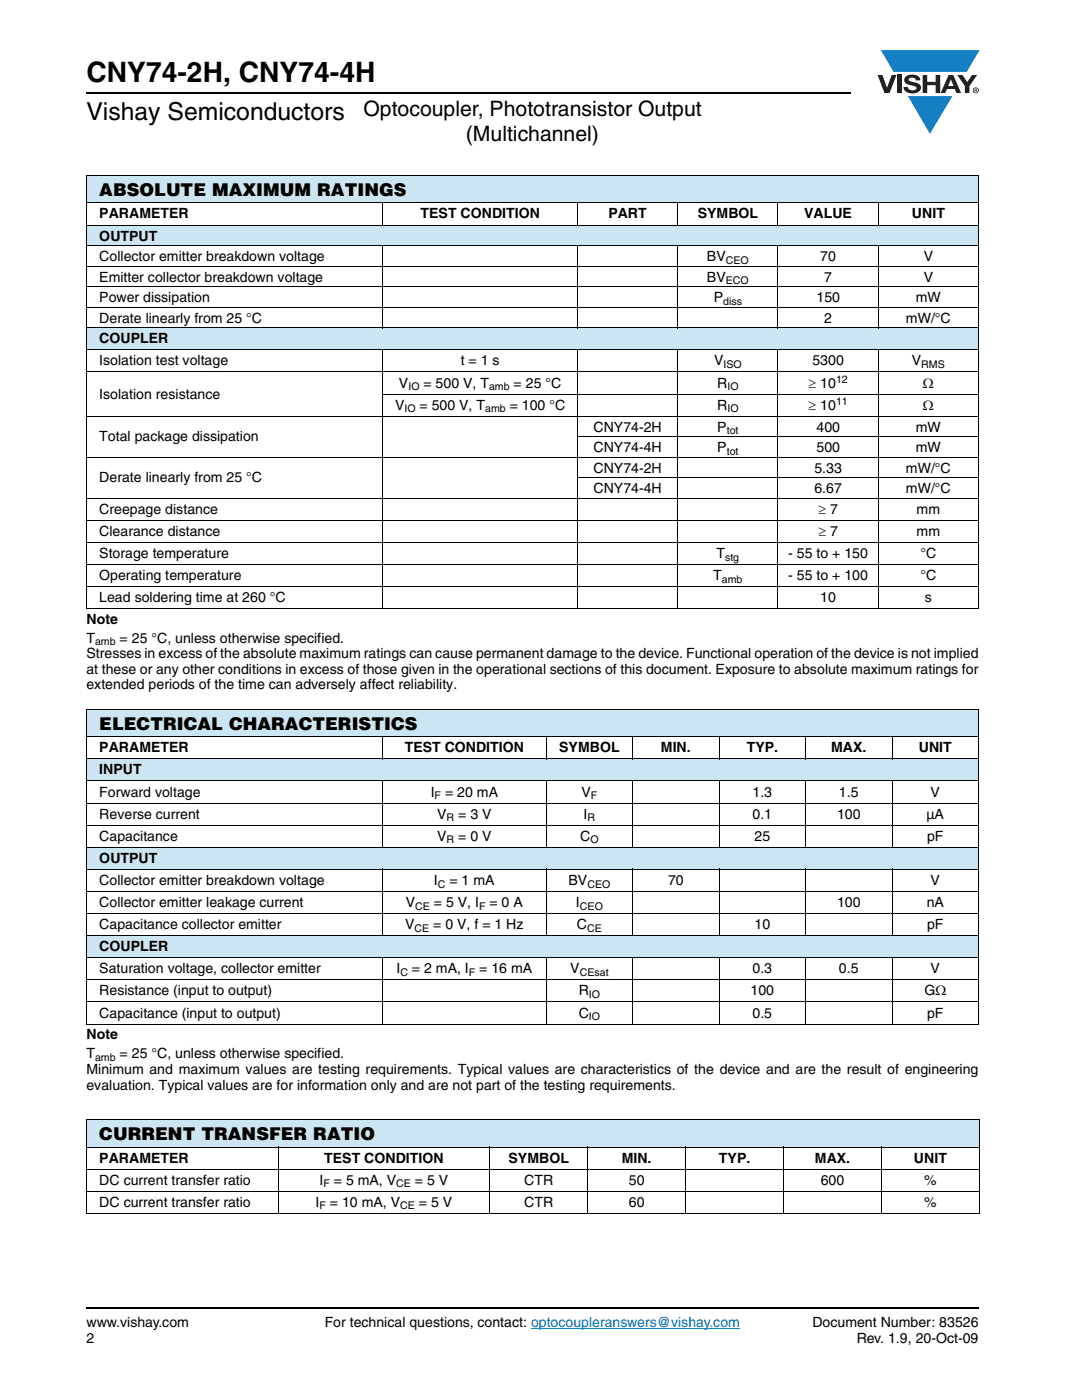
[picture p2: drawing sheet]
<svg xmlns="http://www.w3.org/2000/svg" width="216mm" height="279mm" viewBox="0 0 216 279" stroke-linecap="round" stroke-linejoin="round" font-family="sans-serif">
<defs><g id="words">
<text font-size="5.6" x="17.3" y="16.4">CNY74-2H, CNY74-4H</text>
<text font-size="4.9" x="17.3" y="24">Vishay Semiconductors</text>
<g font-size="4.2">
<text x="72.5" y="23.1">Optocoupler, Phototransistor Output</text>
<text x="93" y="28.1">(Multichannel)</text>
</g>
<g font-size="3.5">
<text x="19.8" y="39.1">ABSOLUTE MAXIMUM RATINGS</text>
<text x="19.8" y="145.6">ELECTRICAL CHARACTERISTICS</text>
<text x="19.8" y="227.5">CURRENT TRANSFER RATIO</text>
</g>
<g font-size="2.8">
<text x="19.8" y="43.6">PARAMETER</text>
<text x="83.9" y="43.6">TEST CONDITION</text>
<text x="121.4" y="43.6">PART</text>
<text x="139.2" y="43.6">SYMBOL</text>
<text x="160.5" y="43.6">VALUE</text>
<text x="182" y="43.6">UNIT</text>
<text x="19.8" y="48">OUTPUT</text>
<text x="19.8" y="52.1">Collector emitter breakdown voltage</text>
<text x="141.1" y="52.1">BV</text>
<text x="163.7" y="52.1">70</text>
<text x="184.3" y="52.1">V</text>
<text x="19.8" y="56.2">Emitter collector breakdown voltage</text>
<text x="141.1" y="56.2">BV</text>
<text x="164.5" y="56.2">7</text>
<text x="184.3" y="56.2">V</text>
<text x="19.8" y="60.3">Power dissipation</text>
<text x="19.8" y="64.4">Derate linearly from 25 °C</text>
<text x="142.4" y="60.3">P</text>
<text x="162.9" y="60.3">150</text>
<text x="164.5" y="64.4">2</text>
<text x="180.8" y="64.4">mW/°C</text>
<text x="182.8" y="60.3">mW</text>
<text x="19.8" y="68.5">COUPLER</text>
<text x="19.8" y="72.9">Isolation test voltage</text>
<text x="79.6" y="77.3">V</text>
<text x="84.5" y="77.3">= 500 V, T</text>
<text x="91.9" y="72.9">t = 1 s</text>
<text x="102.5" y="77.3">= 25 °C</text>
<text x="142.5" y="72.9">V</text>
<text x="143.1" y="77.3">R</text>
<text x="161.3" y="77.3">≥ 10</text>
<text x="162.1" y="72.9">5300</text>
<text x="182" y="72.9">V</text>
<text x="184.2" y="77.3">Ω</text>
<text x="19.8" y="79.5">Isolation resistance</text>
<text x="78.8" y="81.7">V</text>
<text x="83.7" y="81.7">= 500 V, T</text>
<text x="101.7" y="81.7">= 100 °C</text>
<text x="143.1" y="81.7">R</text>
<text x="161.3" y="81.7">≥ 10</text>
<text x="184.2" y="81.7">Ω</text>
<text x="19.8" y="88.1">Total package dissipation</text>
<text x="118.4" y="86.2">CNY74-2H</text>
<text x="143.1" y="86.2">P</text>
<text x="162.9" y="86.2">400</text>
<text x="182.8" y="86.2">mW</text>
<text x="118.4" y="90.3">CNY74-4H</text>
<text x="118.4" y="94.4">CNY74-2H</text>
<text x="143.1" y="90.3">P</text>
<text x="162.5" y="94.4">5.33</text>
<text x="162.9" y="90.3">500</text>
<text x="180.8" y="94.4">mW/°C</text>
<text x="182.8" y="90.3">mW</text>
<text x="19.8" y="96.3">Derate linearly from 25 °C</text>
<text x="118.4" y="98.5">CNY74-4H</text>
<text x="162.5" y="98.5">6.67</text>
<text x="180.8" y="98.5">mW/°C</text>
<text x="19.8" y="102.6">Creepage distance</text>
<text x="19.8" y="107">Clearance distance</text>
<text x="163.3" y="102.6">≥ 7</text>
<text x="163.3" y="107">≥ 7</text>
<text x="182.9" y="102.6">mm</text>
<text x="182.9" y="107">mm</text>
<text x="19.8" y="111.4">Storage temperature</text>
<text x="143" y="111.4">T</text>
<text x="157.3" y="111.4">- 55 to + 150</text>
<text x="183.7" y="111.4">°C</text>
<text x="19.8" y="115.8">Operating temperature</text>
<text x="142.3" y="115.8">T</text>
<text x="157.3" y="115.8">- 55 to + 100</text>
<text x="183.7" y="115.8">°C</text>
<text x="17.3" y="124.4">Note</text>
<text x="19.8" y="120.2">Lead soldering time at 260 °C</text>
<text x="163.7" y="120.2">10</text>
<text x="184.6" y="120.2">s</text>
<text x="17.3" y="131.4">Stresses in excess of the absolute maximum ratings can cause permanent damage to the device. Functional operation of the device is not implied</text>
<text x="17.3" y="128.3">T</text>
<text x="23.9" y="128.3">= 25 °C, unless otherwise specified.</text>
<text x="17.3" y="134.5">at these or any other conditions in excess of those given in the operational sections of this document. Exposure to absolute maximum ratings for</text>
<text x="17.3" y="137.5">extended periods of the time can adversely affect reliability.</text>
<text x="19.8" y="150.2">PARAMETER</text>
<text x="19.8" y="154.6">INPUT</text>
<text x="80.8" y="150.2">TEST CONDITION</text>
<text x="111.6" y="150.2">SYMBOL</text>
<text x="131.9" y="150.2">MIN.</text>
<text x="149" y="150.2">TYP.</text>
<text x="165.8" y="150.2">MAX.</text>
<text x="183.3" y="150.2">UNIT</text>
<text x="19.8" y="159">Forward voltage</text>
<text x="85.9" y="159">I</text>
<text x="88.8" y="159">= 20 mA</text>
<text x="116" y="159">V</text>
<text x="150.2" y="159">1.3</text>
<text x="167.4" y="159">1.5</text>
<text x="185.7" y="159">V</text>
<text x="19.8" y="163.4">Reverse current</text>
<text x="19.8" y="167.8">Capacitance</text>
<text x="87.2" y="167.8">V</text>
<text x="87.2" y="163.4">V</text>
<text x="91.4" y="163.4">= 3 V</text>
<text x="91.4" y="167.8">= 0 V</text>
<text x="115.8" y="167.8">C</text>
<text x="116.5" y="163.4">I</text>
<text x="150.2" y="163.4">0.1</text>
<text x="150.6" y="167.8">25</text>
<text x="167" y="163.4">100</text>
<text x="184.9" y="163.4">µA</text>
<text x="185" y="167.8">pF</text>
<text x="19.8" y="172.2">OUTPUT</text>
<text x="19.8" y="176.6">Collector emitter breakdown voltage</text>
<text x="86.6" y="176.6">I</text>
<text x="89.7" y="176.6">= 1 mA</text>
<text x="113.4" y="176.6">BV</text>
<text x="133.3" y="176.6">70</text>
<text x="185.7" y="176.6">V</text>
<text x="19.8" y="181">Collector emitter leakage current</text>
<text x="19.8" y="185.4">Capacitance collector emitter</text>
<text x="80.8" y="185.4">V</text>
<text x="80.9" y="181">V</text>
<text x="86.4" y="185.4">= 0 V, f = 1 Hz</text>
<text x="86.6" y="181">= 5 V, I</text>
<text x="97.7" y="181">= 0 A</text>
<text x="114.9" y="181">I</text>
<text x="115.1" y="185.4">C</text>
<text x="150.6" y="185.4">10</text>
<text x="167" y="181">100</text>
<text x="184.9" y="181">nA</text>
<text x="185" y="185.4">pF</text>
<text x="19.8" y="189.8">COUPLER</text>
<text x="19.8" y="194.2">Saturation voltage, collector emitter</text>
<text x="79.1" y="194.2">I</text>
<text x="82.2" y="194.2">= 2 mA, I</text>
<text x="95.6" y="194.2">= 16 mA</text>
<text x="113.8" y="194.2">V</text>
<text x="150.2" y="194.2">0.3</text>
<text x="167.4" y="194.2">0.5</text>
<text x="185.7" y="194.2">V</text>
<text x="19.8" y="203.1">Capacitance (input to output)</text>
<text x="19.8" y="198.7">Resistance (input to output)</text>
<text x="115.5" y="203.1">C</text>
<text x="115.5" y="198.7">R</text>
<text x="149.8" y="198.7">100</text>
<text x="150.2" y="203.1">0.5</text>
<text x="184.4" y="198.7">GΩ</text>
<text x="185" y="203.1">pF</text>
<text x="17.3" y="207.3">Note</text>
<text x="17.3" y="214.4">Minimum and maximum values are testing requirements. Typical values are characteristics of the device and are the result of engineering</text>
<text x="17.3" y="211.2">T</text>
<text x="23.9" y="211.2">= 25 °C, unless otherwise specified.</text>
<text x="17.3" y="217.5">evaluation. Typical values are for information only and are not part of the testing requirements.</text>
<text x="19.8" y="232">PARAMETER</text>
<text x="64.7" y="232">TEST CONDITION</text>
<text x="101.5" y="232">SYMBOL</text>
<text x="124.1" y="232">MIN.</text>
<text x="143.4" y="232">TYP.</text>
<text x="162.6" y="232">MAX.</text>
<text x="182.4" y="232">UNIT</text>
<text x="19.8" y="236.4">DC current transfer ratio</text>
<text x="63.7" y="236.4">I</text>
<text x="66.6" y="236.4">= 5 mA, V</text>
<text x="82.8" y="236.4">= 5 V</text>
<text x="104.6" y="236.4">CTR</text>
<text x="125.5" y="236.4">50</text>
<text x="163.8" y="236.4">600</text>
<text x="184.4" y="236.4">%</text>
<text x="19.8" y="240.9">DC current transfer ratio</text>
<text x="63" y="240.9">I</text>
<text x="65.8" y="240.9">= 10 mA, V</text>
<text x="83.6" y="240.9">= 5 V</text>
<text x="104.6" y="240.9">CTR</text>
<text x="125.5" y="240.9">60</text>
<text x="184.4" y="240.9">%</text>
<text x="17.3" y="264.9">www.vishay.com</text>
<text x="17.3" y="268.1">2</text>
<text x="64.8" y="264.9">For technical questions, contact: optocoupleranswers@vishay.com</text>
<text x="162.1" y="264.9">Document Number: 83526</text>
<text x="170.9" y="268.1">Rev. 1.9, 20-Oct-09</text>
</g>
<g font-size="2.1">
<text x="144.8" y="52.6">CEO</text>
<text x="144.8" y="56.7">ECO</text>
<text x="144.3" y="60.8">diss</text>
<text x="81.5" y="77.9">IO</text>
<text x="97.6" y="77.9">amb</text>
<text x="144.4" y="73.4">ISO</text>
<text x="145.1" y="77.9">IO</text>
<text x="166.8" y="76.5">12</text>
<text x="183.8" y="73.4">RMS</text>
<text x="80.7" y="82.3">IO</text>
<text x="96.8" y="82.3">amb</text>
<text x="145.1" y="82.3">IO</text>
<text x="166.8" y="80.9">11</text>
<text x="145" y="86.7">tot</text>
<text x="145" y="90.8">tot</text>
<text x="144.7" y="111.9">stg</text>
<text x="144" y="116.3">amb</text>
<text x="19" y="128.8">amb</text>
<text x="86.7" y="159.5">F</text>
<text x="117.9" y="159.5">F</text>
<text x="89.1" y="163.9">R</text>
<text x="117.2" y="163.9">R</text>
<text x="89.1" y="168.3">R</text>
<text x="117.8" y="168.3">O</text>
<text x="87.4" y="177.1">C</text>
<text x="117.2" y="177.1">CEO</text>
<text x="82.7" y="185.9">CE</text>
<text x="82.8" y="181.5">CE</text>
<text x="95.6" y="181.5">F</text>
<text x="115.7" y="181.5">CEO</text>
<text x="117.2" y="185.9">CE</text>
<text x="79.9" y="194.8">C</text>
<text x="93.6" y="194.8">F</text>
<text x="115.7" y="194.8">CEsat</text>
<text x="117.5" y="199.2">IO</text>
<text x="117.5" y="203.6">IO</text>
<text x="19" y="211.7">amb</text>
<text x="64.5" y="236.9">F</text>
<text x="79.1" y="236.9">CE</text>
<text x="63.8" y="241.4">F</text>
<text x="79.9" y="241.4">CE</text>
</g>
</g></defs>
<g fill="#147fc3">
<path d="M175.8 10h19.7l-2.6 4.4h-3.8h-10.8z"/>
<path d="M181.2 19.2h8.8l-4.4 7.5z"/>
</g>
<g fill="#231f20">
<path d="M175.1 15h1l.9 2.5 .9-2.5h1l-1.4 3.6h-1z"/>
<path d="M179 15h.9v3.6h-.9z"/>
<path d="M180.8 15.3a2.1 2.1 0 0 1 2.7 .3l.1 .4h-.8a.79 .79 0 0 0-.7-.5 .79 .79 0 0 0-.8 .4l.2 .3 1 .2a1.08 1.08 0 0 1 1.3 1.1 1.08 1.08 0 0 1-1.1 1.1 1.73 1.73 0 0 1-2.4-1.2h.9a.96 .96 0 0 0 .8 .6 .96 .96 0 0 0 .9-.4 1.31 1.31 0 0 0-1.2-.6 1.03 1.03 0 0 1-1.1-.6 1.03 1.03 0 0 1 .2-1.1z"/>
<path d="M184.1 15h.9v1.3h1.7v-1.3h.9v3.6h-.9v-1.6h-1.7v1.6h-.9z"/>
<path d="M191 15h1l1 1.4 1-1.4h1l-1.6 2.2v1.4h-.9v-1.4z"/>
<path d="M189.7 15.8l.6 1.4h-1.1zM189.3 15l-1.6 3.6h.9l.4-.8h1.5l.3 .8h1l-1.6-3.6z"/>
<path d="M194.2 18a.5 .5 0 0 1 1 0 .5 .5 0 0 1-1 0zM194.1 18a.6 .6 0 0 0 1.2 0 .6 .6 0 0 0-1.2 0z"/>
<path d="M194.6 17.8h.2v.2h-.2zM194.5 17.7v.7h.1v-.3l.4 .3-.2-.3 .2-.2-.1-.2z"/>
</g>
<path d="M106 265.1h41.7" fill="none" stroke="#007ec4" stroke-width=".2"/>
<path d="M17.3 18.6h152.5M17.3 261h178" fill="none" stroke="#000" stroke-width=".36"/>
<g fill="#cce5f3">
<path d="M17.3 44.9h178v4.1h-178z"/>
<path d="M17.3 65.4h178v4.4h-178z"/>
<path d="M17.3 35h178v5.5h-178z"/>
</g>
<g fill="#fff">
<path d="M17.3 40.5h59.1v4.4h-59.1z"/>
<path d="M76.4 40.5h38.8v4.4h-38.8z"/>
<path d="M115.2 40.5h20v4.4h-20z"/>
<path d="M135.2 40.5h20v4.4h-20z"/>
<path d="M155.2 40.5h20.1v4.4h-20.1z"/>
<path d="M175.3 40.5h20v4.4h-20z"/>
</g>
<g fill="none" stroke="#000" stroke-width=".2">
<path d="M17.2 35h178.1M17.3 35.1v86.3M195.3 35.1v86.3M17.2 40.5h178.1M17.2 44.9h178.1M17.2 49h178.1M17.2 53.1h178.1M17.2 57.2h178.1M76.4 40.4v4.6M76.4 48.9v16.6M115.2 40.4v4.6M115.2 48.9v16.6"/>
<path d="M135.2 40.4v4.6M135.2 48.9v16.6M155.2 40.4v4.6M155.2 48.9v16.6M175.3 40.4v4.6M175.3 48.9v16.6M17.2 61.3h178.1M17.2 65.4h178.1M17.2 69.8h178.1M17.2 74.2h178.1M76.3 78.6h119M76.4 69.7v51.9"/>
<path d="M115.2 69.7v51.9M135.2 69.7v51.9M155.2 69.7v51.9M175.3 69.7v51.9M17.2 83h178.1M17.2 91.2h178.1M17.2 99.4h178.1M115.1 87.1h80.2M115.1 95.4h80.2M17.2 103.9h178.1M17.2 108.3h178.1M17.2 112.7h178.1"/>
<path d="M17.2 117.1h178.1M17.2 121.5h178.1"/>
</g>
<path d="M17.3 141.5h178v5.5h-178z" fill="#cce5f3"/>
<g fill="#fff">
<path d="M17.3 147h59v4.4h-59z"/>
<path d="M76.3 147h32.7v4.4h-32.7z"/>
<path d="M109 147h17.2v4.4h-17.2z"/>
<path d="M126.2 147h17.3v4.4h-17.3z"/>
<path d="M143.5 147h17.2v4.4h-17.2z"/>
<path d="M160.7 147h17.3v4.4h-17.3z"/>
<path d="M178 147h17.3v4.4h-17.3z"/>
</g>
<g fill="#cce5f3">
<path d="M17.3 151.4h178v4.5h-178z"/>
<path d="M17.3 169.1h178v4.4h-178z"/>
<path d="M17.3 186.7h178v4.4h-178z"/>
</g>
<g fill="none" stroke="#000" stroke-width=".2">
<path d="M17.2 141.5h178.1M17.2 147h178.1M17.2 151.4h178.1M17.2 155.9h178.1M17.3 141.6v62.7M76.3 146.9v4.6M76.3 155.8v13.4M109 146.9v4.6M109 155.8v13.4M126.2 146.9v4.6M126.2 155.8v13.4M143.5 146.9v4.6"/>
<path d="M143.5 155.8v13.4M160.7 146.9v4.6M160.7 155.8v13.4M178 146.9v4.6M178 155.8v13.4M195.3 141.6v62.7M17.2 160.3h178.1M17.2 164.7h178.1M17.2 169.1h178.1M17.2 173.5h178.1M17.2 177.9h178.1M76.3 173.4v13.4"/>
<path d="M109 173.4v13.4M126.2 173.4v13.4M143.5 173.4v13.4M160.7 173.4v13.4M178 173.4v13.4M17.2 182.3h178.1M17.2 186.7h178.1M17.2 191.1h178.1M17.2 195.5h178.1M17.2 200h178.1M76.3 191.1v13.3M109 191.1v13.3"/>
<path d="M126.2 191.1v13.3M143.5 191.1v13.3M160.7 191.1v13.3M178 191.1v13.3M17.2 204.4h178.1"/>
</g>
<path d="M17.3 223.4h178.1v5.5h-178.1z" fill="#cce5f3"/>
<g fill="#fff">
<path d="M17.3 228.9h38.2v4.4h-38.2z"/>
<path d="M55.5 228.9h42.2v4.4h-42.2z"/>
<path d="M97.7 228.9h19.6v4.4h-19.6z"/>
<path d="M117.3 228.9h19.5v4.4h-19.5z"/>
<path d="M136.8 228.9h19.6v4.4h-19.6z"/>
<path d="M156.4 228.9h19.5v4.4h-19.5z"/>
<path d="M175.9 228.9h19.5v4.4h-19.5z"/>
</g>
<g fill="none" stroke="#000" stroke-width=".2">
<path d="M17.2 223.4h178.3M17.2 228.9h178.3M17.2 233.3h178.3M17.2 237.7h178.3M17.3 223.5v18.6M55.5 228.8v13.4M97.7 228.8v13.4M117.3 228.8v13.4M136.8 228.8v13.4M156.4 228.8v13.4M175.9 228.8v13.4M195.4 223.5v18.6"/>
<path d="M17.2 242.1h178.3"/>
</g>
<use href="#words"/>
</svg>
